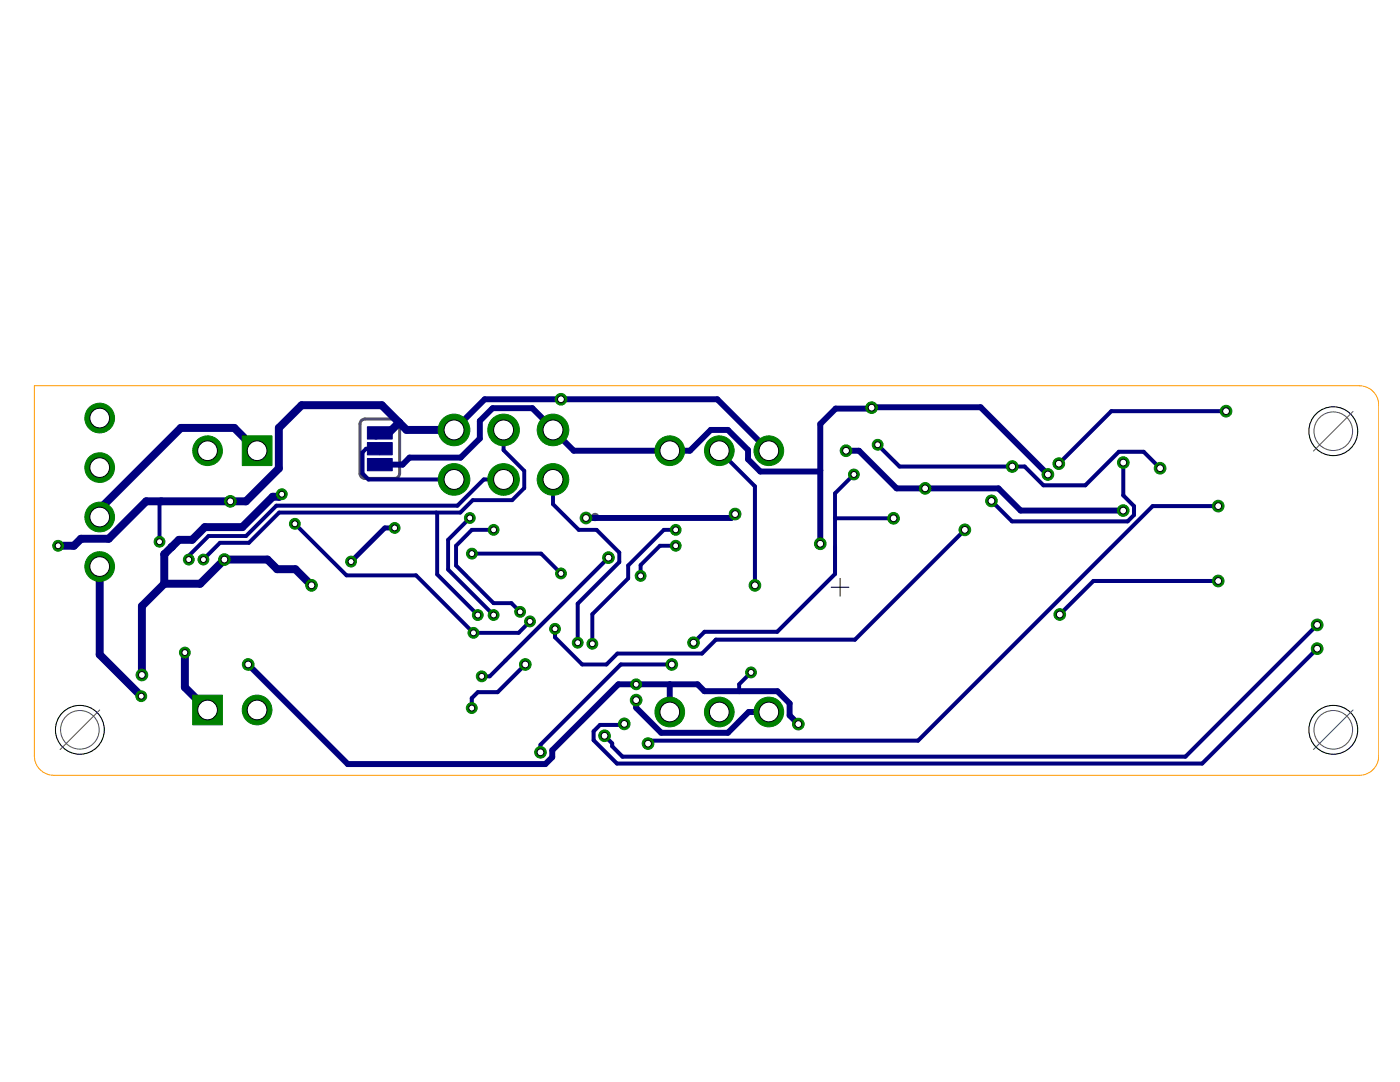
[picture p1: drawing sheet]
<svg xmlns="http://www.w3.org/2000/svg" width="279mm" height="216mm" viewBox="0 0 279 216" stroke-linecap="round" stroke-linejoin="round" font-family="sans-serif">
<path d="M74.6 89.5h2.4M75.8 88.3v2.4M165.9 117.2h3.5M167.7 115.4v3.6" fill="none" stroke="#000" stroke-width=".2"/>
<path d="M72.1 83.9l.7-.3h6l.4 .2 .4 .3 .2 .5v9.9l-.2 .5-.4 .3-.4 .2h-6l-.5-.2-.3-.3-.2-.5v-9.9z" fill="none" stroke="#505050" stroke-width=".59"/>
<path d="M118.2 102.6a.74 .74 0 0 1 1.2 .2 .74 .74 0 0 1-.4 1.1 .74 .74 0 0 1-1-.7h.5a.25 .25 0 0 1 .4-.3 .25 .25 0 0 1 0 .4 .25 .25 0 0 1-.4 0l-.5-.1z" fill-rule="evenodd" fill="#505050" stroke="#505050" stroke-width=".2"/>
<g fill="#000080" stroke="#000080" stroke-width=".2">
<path d="M73.3 85.2h5v2.4h-5z"/>
<path d="M73.3 88.3h5v2.5h-5z"/>
<path d="M73.3 91.5h5v2.4h-5z"/>
</g>
<path d="M51.3 89.9l-4.5-4.5h-10.7l-16.2 16.2v1.6M56.2 98.6l-.4 .5h-1.4l-6 6.1h-7.5l-2.5 2.5h-2.7l-1.4 1.4M79.7 84.3l-2.1 2.1h-1.8M90.6 85.8h-9.5l-4.9-4.9h-16l-4.6 4.5v8.1l-6.5 6.5h-19.9l-7.5 7.5h-5.5l-1.4 1.4h-3.2M19.9 113.1v17.5l8.3 8.3M32.8 116.5h7.2l4.8-4.8h8.6l1.9 1.9h3.6l3.3 3.2M32.8 116.5l-4.5 4.4v13.8M32.9 110.6h.1M34.3 109.1l-1.5 1.5v5.9M34.3 109.1h.1M36.9 130.2v6.9l4.5 4.6" fill="none" stroke="#000080" stroke-width="1.6"/>
<path d="M75.8 86.4l-.7 .7M75.8 92.7h4.5l1.4-1.4h10.2l3.9-3.8v-3.5l2.5-2.6h7.9l8.3 8.5h23.2l4.1-4.1h3.5l4 4v1.9l2.4 2.4h11.8l.2-.2M90.6 85.8l6.1-6.1h46.5l10.2 10.2M168.8 89.9h2.6l7.5 7.6h20.4l4.4 4.4h20.5M173.8 81.5l.2-.2h21.7l13.4 13.4M173.9 81.5h-7.1l-3.1 3.1v23.9M146.7 102.6l-.8 .8h-29M49.5 132.6l19.9 19.9h39.4l1.4-1.4v-1.4l13.2-13.2h15.8l1.4 1.4h14.6l2.4 2.5v2.3l1.7 1.8M127 139.7v1.5l5 5h13.3l4.1-4.1h4M133.7 136.5v5.6" fill="none" stroke="#000080" stroke-width="1.2"/>
<g fill="none" stroke="#000080" stroke-width=".78">
<path d="M75.8 89.5h-2.7l-.8 .8M100.5 85.8v4l4.1 4.2v3.4l-2.4 2.4h-7.9l-2.4 2.5h-36.2l-6 6h-5.8l-3.3 3.4M110.4 95.7v4.9l5.1 5.1h3.6l4.5 4.6v1.9M170.4 94.7l-3.8 3.7v10.7M32.2 100l-.4 .4v7.7M55.2 100.9l-6.1 6.1h-7.5l-3.9 3.9v.8M58.8 104.5l10.4 10.3h13.8l11.5 11.5h9l2.3-2.3M87.1 102.3l.1 .2v12.1l8.2 8.1M93.8 103.4l-4.4 4.3v5.9l9.1 9.1M94.2 110.5h13.8l4 3.9M98.5 105.7h-4.3l-3.2 3.2v3.9l7.5 7.6h3.6l1.7 1.7M134.9 108.9h-3.2l-3.9 3.9v2.1"/>
<path d="M134.9 105.7h-2.4l-7.1 7.1v2.6l-7.2 7.2v5.9M166.6 103.4h11.7M100.9 131.8l-3.2 3.2h-1.6M110.8 127.2l5.4 5.4h4.8l2.2-2.2h16.9M149.9 134.2l-2.4 2.3v1.4"/>
</g>
<g fill="none" stroke="#000080" stroke-width=".8">
<path d="M72.3 90.3v4.2l1.2 1.2h17.1M100.5 95.7h-4l-5.2 5.2h-36.1M143.6 89.9l7.1 7.1v19.8M175.2 88.8l4.3 4.3h25l3.7 3.7h8.4l6.7-6.7h4.9l3.3 3.3M224.2 92.3v6.5l2.1 2.2v1.8l-1.3 1.2h-23l-4.1-4.1M244.7 82h-22.9l-10.5 10.5M121.4 111.3l-20.5 20.5M123.6 112.2l-8.3 8.3v7.7M166.6 109.1v5.4l-11.5 11.6h-14.5l-2.2 2.1M192.6 105.7l-22 21.9h-27.7l-2.8 2.8M243.1 115.9h-24.9l-6.7 6.7M243.1 101h-13.1l-46.8 46.8h-53.3l-.6 .6"/>
<path d="M104.8 132.6l-5.5 5.5h-3.9l-1.3 1.2v2M110.8 125.5v1.7M134.1 132.6h-10.2l-16 16v1.5M262.9 129.4l-23 23h-116.8l-4.6-4.7v-1.8l1.2-1.2h4.7l.2-.3M262.9 124.7l-26.3 26.3h-112.4l-2-2.1v-.6l-1.6-1.5"/>
</g>
<path d="M78.8 105.3h-2l-6.7 6.8" fill="none" stroke="#000080" stroke-width=".99"/>
<circle cx="100.5" cy="95.7" r="3.2" fill="#008000" stroke="#008000" stroke-width=".2"/>
<circle cx="100.5" cy="95.7" r="1.99" fill="#fff" stroke="#000" stroke-width=".2"/>
<circle cx="100.5" cy="85.8" r="3.2" fill="#008000" stroke="#008000" stroke-width=".2"/>
<circle cx="100.5" cy="85.8" r="1.99" fill="#fff" stroke="#000" stroke-width=".2"/>
<circle cx="90.6" cy="85.8" r="3.2" fill="#008000" stroke="#008000" stroke-width=".2"/>
<circle cx="90.6" cy="85.8" r="1.99" fill="#fff" stroke="#000" stroke-width=".2"/>
<circle cx="90.6" cy="95.7" r="3.2" fill="#008000" stroke="#008000" stroke-width=".2"/>
<circle cx="90.6" cy="95.7" r="1.99" fill="#fff" stroke="#000" stroke-width=".2"/>
<circle cx="110.4" cy="95.7" r="3.2" fill="#008000" stroke="#008000" stroke-width=".2"/>
<circle cx="110.4" cy="95.7" r="1.99" fill="#fff" stroke="#000" stroke-width=".2"/>
<circle cx="110.4" cy="85.8" r="3.2" fill="#008000" stroke="#008000" stroke-width=".2"/>
<circle cx="110.4" cy="85.8" r="1.99" fill="#fff" stroke="#000" stroke-width=".2"/>
<path d="M38.5 138.7h5.9v5.9h-5.9z" fill="#008000" stroke="#008000" stroke-width=".2"/>
<circle cx="41.4" cy="141.7" r="1.97" fill="#fff" stroke="#000" stroke-width=".2"/>
<circle cx="51.3" cy="141.7" r="2.96" fill="#008000" stroke="#008000" stroke-width=".2"/>
<circle cx="51.3" cy="141.7" r="1.97" fill="#fff" stroke="#000" stroke-width=".2"/>
<path d="M48.3 87h6v5.9h-6z" fill="#008000" stroke="#008000" stroke-width=".2"/>
<circle cx="51.3" cy="89.9" r="1.97" fill="#fff" stroke="#000" stroke-width=".2"/>
<circle cx="41.4" cy="89.9" r="2.96" fill="#008000" stroke="#008000" stroke-width=".2"/>
<circle cx="41.4" cy="89.9" r="1.97" fill="#fff" stroke="#000" stroke-width=".2"/>
<circle cx="153.4" cy="142.1" r="2.96" fill="#008000" stroke="#008000" stroke-width=".2"/>
<circle cx="153.4" cy="142.1" r="1.97" fill="#fff" stroke="#000" stroke-width=".2"/>
<circle cx="143.6" cy="142.1" r="2.96" fill="#008000" stroke="#008000" stroke-width=".2"/>
<circle cx="143.6" cy="142.1" r="1.97" fill="#fff" stroke="#000" stroke-width=".2"/>
<circle cx="133.7" cy="142.1" r="2.96" fill="#008000" stroke="#008000" stroke-width=".2"/>
<circle cx="133.7" cy="142.1" r="1.97" fill="#fff" stroke="#000" stroke-width=".2"/>
<circle cx="19.9" cy="113.1" r="2.96" fill="#008000" stroke="#008000" stroke-width=".2"/>
<circle cx="19.9" cy="113.1" r="1.97" fill="#fff" stroke="#000" stroke-width=".2"/>
<circle cx="19.9" cy="103.2" r="2.96" fill="#008000" stroke="#008000" stroke-width=".2"/>
<circle cx="19.9" cy="103.2" r="1.97" fill="#fff" stroke="#000" stroke-width=".2"/>
<circle cx="19.9" cy="93.3" r="2.96" fill="#008000" stroke="#008000" stroke-width=".2"/>
<circle cx="19.9" cy="93.3" r="1.97" fill="#fff" stroke="#000" stroke-width=".2"/>
<circle cx="19.9" cy="83.4" r="2.96" fill="#008000" stroke="#008000" stroke-width=".2"/>
<circle cx="19.9" cy="83.4" r="1.97" fill="#fff" stroke="#000" stroke-width=".2"/>
<circle cx="133.7" cy="89.9" r="2.96" fill="#008000" stroke="#008000" stroke-width=".2"/>
<circle cx="133.7" cy="89.9" r="1.97" fill="#fff" stroke="#000" stroke-width=".2"/>
<circle cx="143.6" cy="89.9" r="2.96" fill="#008000" stroke="#008000" stroke-width=".2"/>
<circle cx="143.6" cy="89.9" r="1.97" fill="#fff" stroke="#000" stroke-width=".2"/>
<circle cx="153.4" cy="89.9" r="2.96" fill="#008000" stroke="#008000" stroke-width=".2"/>
<circle cx="153.4" cy="89.9" r="1.97" fill="#fff" stroke="#000" stroke-width=".2"/>
<circle cx="159.3" cy="144.5" r="1.16" fill="#008000" stroke="#008000" stroke-width=".2"/>
<circle cx="159.3" cy="144.5" r=".68" fill="#fff" stroke="#000" stroke-width=".2"/>
<circle cx="224.2" cy="101.9" r="1.16" fill="#008000" stroke="#008000" stroke-width=".2"/>
<circle cx="224.2" cy="101.9" r=".68" fill="#fff" stroke="#000" stroke-width=".2"/>
<circle cx="184.6" cy="97.5" r="1.16" fill="#008000" stroke="#008000" stroke-width=".2"/>
<circle cx="184.6" cy="97.5" r=".68" fill="#fff" stroke="#000" stroke-width=".2"/>
<circle cx="46" cy="100" r="1.16" fill="#008000" stroke="#008000" stroke-width=".2"/>
<circle cx="46" cy="100" r=".68" fill="#fff" stroke="#000" stroke-width=".2"/>
<circle cx="112" cy="79.7" r="1.16" fill="#008000" stroke="#008000" stroke-width=".2"/>
<circle cx="112" cy="79.7" r=".68" fill="#fff" stroke="#000" stroke-width=".2"/>
<circle cx="31.8" cy="108.1" r="1.08" fill="#008000" stroke="#008000" stroke-width=".2"/>
<circle cx="31.8" cy="108.1" r=".59" fill="#fff" stroke="#000" stroke-width=".2"/>
<circle cx="149.9" cy="134.2" r="1.08" fill="#008000" stroke="#008000" stroke-width=".2"/>
<circle cx="149.9" cy="134.2" r=".59" fill="#fff" stroke="#000" stroke-width=".2"/>
<circle cx="146.7" cy="102.6" r="1.16" fill="#008000" stroke="#008000" stroke-width=".2"/>
<circle cx="146.7" cy="102.6" r=".68" fill="#fff" stroke="#000" stroke-width=".2"/>
<circle cx="116.9" cy="103.4" r="1.16" fill="#008000" stroke="#008000" stroke-width=".2"/>
<circle cx="116.9" cy="103.4" r=".68" fill="#fff" stroke="#000" stroke-width=".2"/>
<circle cx="49.5" cy="132.6" r="1.16" fill="#008000" stroke="#008000" stroke-width=".2"/>
<circle cx="49.5" cy="132.6" r=".68" fill="#fff" stroke="#000" stroke-width=".2"/>
<circle cx="11.6" cy="108.9" r="1.08" fill="#008000" stroke="#008000" stroke-width=".2"/>
<circle cx="11.6" cy="108.9" r=".59" fill="#fff" stroke="#000" stroke-width=".2"/>
<circle cx="127" cy="136.5" r="1.08" fill="#008000" stroke="#008000" stroke-width=".2"/>
<circle cx="127" cy="136.5" r=".59" fill="#fff" stroke="#000" stroke-width=".2"/>
<circle cx="168.8" cy="89.9" r="1.16" fill="#008000" stroke="#008000" stroke-width=".2"/>
<circle cx="168.8" cy="89.9" r=".68" fill="#fff" stroke="#000" stroke-width=".2"/>
<circle cx="163.7" cy="108.5" r="1.16" fill="#008000" stroke="#008000" stroke-width=".2"/>
<circle cx="163.7" cy="108.5" r=".68" fill="#fff" stroke="#000" stroke-width=".2"/>
<circle cx="28.3" cy="134.7" r="1.16" fill="#008000" stroke="#008000" stroke-width=".2"/>
<circle cx="28.3" cy="134.7" r=".68" fill="#fff" stroke="#000" stroke-width=".2"/>
<circle cx="127" cy="139.7" r="1.16" fill="#008000" stroke="#008000" stroke-width=".2"/>
<circle cx="127" cy="139.7" r=".68" fill="#fff" stroke="#000" stroke-width=".2"/>
<circle cx="209.1" cy="94.7" r="1.16" fill="#008000" stroke="#008000" stroke-width=".2"/>
<circle cx="209.1" cy="94.7" r=".68" fill="#fff" stroke="#000" stroke-width=".2"/>
<circle cx="44.8" cy="111.7" r="1.16" fill="#008000" stroke="#008000" stroke-width=".2"/>
<circle cx="44.8" cy="111.7" r=".68" fill="#fff" stroke="#000" stroke-width=".2"/>
<circle cx="62.2" cy="116.8" r="1.16" fill="#008000" stroke="#008000" stroke-width=".2"/>
<circle cx="62.2" cy="116.8" r=".68" fill="#fff" stroke="#000" stroke-width=".2"/>
<circle cx="56.2" cy="98.6" r="1.08" fill="#008000" stroke="#008000" stroke-width=".2"/>
<circle cx="56.2" cy="98.6" r=".59" fill="#fff" stroke="#000" stroke-width=".2"/>
<circle cx="173.9" cy="81.3" r="1.16" fill="#008000" stroke="#008000" stroke-width=".2"/>
<circle cx="173.9" cy="81.3" r=".68" fill="#fff" stroke="#000" stroke-width=".2"/>
<circle cx="243.1" cy="115.9" r="1.16" fill="#008000" stroke="#008000" stroke-width=".2"/>
<circle cx="243.1" cy="115.9" r=".68" fill="#fff" stroke="#000" stroke-width=".2"/>
<circle cx="211.5" cy="122.6" r="1.16" fill="#008000" stroke="#008000" stroke-width=".2"/>
<circle cx="211.5" cy="122.6" r=".68" fill="#fff" stroke="#000" stroke-width=".2"/>
<circle cx="197.9" cy="99.9" r="1.16" fill="#008000" stroke="#008000" stroke-width=".2"/>
<circle cx="197.9" cy="99.9" r=".68" fill="#fff" stroke="#000" stroke-width=".2"/>
<circle cx="224.2" cy="92.3" r="1.16" fill="#008000" stroke="#008000" stroke-width=".2"/>
<circle cx="224.2" cy="92.3" r=".68" fill="#fff" stroke="#000" stroke-width=".2"/>
<circle cx="178.3" cy="103.4" r="1.16" fill="#008000" stroke="#008000" stroke-width=".2"/>
<circle cx="178.3" cy="103.4" r=".68" fill="#fff" stroke="#000" stroke-width=".2"/>
<circle cx="138.4" cy="128.2" r="1.16" fill="#008000" stroke="#008000" stroke-width=".2"/>
<circle cx="138.4" cy="128.2" r=".68" fill="#fff" stroke="#000" stroke-width=".2"/>
<circle cx="170.4" cy="94.7" r="1.08" fill="#008000" stroke="#008000" stroke-width=".2"/>
<circle cx="170.4" cy="94.7" r=".59" fill="#fff" stroke="#000" stroke-width=".2"/>
<circle cx="175.2" cy="88.8" r="1.08" fill="#008000" stroke="#008000" stroke-width=".2"/>
<circle cx="175.2" cy="88.8" r=".59" fill="#fff" stroke="#000" stroke-width=".2"/>
<circle cx="202" cy="93.1" r="1.16" fill="#008000" stroke="#008000" stroke-width=".2"/>
<circle cx="202" cy="93.1" r=".68" fill="#fff" stroke="#000" stroke-width=".2"/>
<circle cx="231.5" cy="93.4" r="1.16" fill="#008000" stroke="#008000" stroke-width=".2"/>
<circle cx="231.5" cy="93.4" r=".68" fill="#fff" stroke="#000" stroke-width=".2"/>
<circle cx="124.6" cy="144.4" r="1.16" fill="#008000" stroke="#008000" stroke-width=".2"/>
<circle cx="124.6" cy="144.4" r=".68" fill="#fff" stroke="#000" stroke-width=".2"/>
<circle cx="262.9" cy="129.4" r="1.16" fill="#008000" stroke="#008000" stroke-width=".2"/>
<circle cx="262.9" cy="129.4" r=".68" fill="#fff" stroke="#000" stroke-width=".2"/>
<circle cx="120.6" cy="146.8" r="1.16" fill="#008000" stroke="#008000" stroke-width=".2"/>
<circle cx="120.6" cy="146.8" r=".68" fill="#fff" stroke="#000" stroke-width=".2"/>
<circle cx="262.9" cy="124.7" r="1.16" fill="#008000" stroke="#008000" stroke-width=".2"/>
<circle cx="262.9" cy="124.7" r=".68" fill="#fff" stroke="#000" stroke-width=".2"/>
<circle cx="129.3" cy="148.4" r="1.16" fill="#008000" stroke="#008000" stroke-width=".2"/>
<circle cx="129.3" cy="148.4" r=".68" fill="#fff" stroke="#000" stroke-width=".2"/>
<circle cx="243.1" cy="101" r="1.16" fill="#008000" stroke="#008000" stroke-width=".2"/>
<circle cx="243.1" cy="101" r=".68" fill="#fff" stroke="#000" stroke-width=".2"/>
<circle cx="110.8" cy="125.5" r="1.08" fill="#008000" stroke="#008000" stroke-width=".2"/>
<circle cx="110.8" cy="125.5" r=".59" fill="#fff" stroke="#000" stroke-width=".2"/>
<circle cx="192.6" cy="105.7" r="1.16" fill="#008000" stroke="#008000" stroke-width=".2"/>
<circle cx="192.6" cy="105.7" r=".68" fill="#fff" stroke="#000" stroke-width=".2"/>
<circle cx="211.3" cy="92.5" r="1.16" fill="#008000" stroke="#008000" stroke-width=".2"/>
<circle cx="211.3" cy="92.5" r=".68" fill="#fff" stroke="#000" stroke-width=".2"/>
<circle cx="244.7" cy="82" r="1.16" fill="#008000" stroke="#008000" stroke-width=".2"/>
<circle cx="244.7" cy="82" r=".68" fill="#fff" stroke="#000" stroke-width=".2"/>
<circle cx="36.9" cy="130.2" r="1.08" fill="#008000" stroke="#008000" stroke-width=".2"/>
<circle cx="36.9" cy="130.2" r=".59" fill="#fff" stroke="#000" stroke-width=".2"/>
<circle cx="28.2" cy="138.9" r="1.08" fill="#008000" stroke="#008000" stroke-width=".2"/>
<circle cx="28.2" cy="138.9" r=".59" fill="#fff" stroke="#000" stroke-width=".2"/>
<circle cx="127.8" cy="114.9" r="1.08" fill="#008000" stroke="#008000" stroke-width=".2"/>
<circle cx="127.8" cy="114.9" r=".59" fill="#fff" stroke="#000" stroke-width=".2"/>
<circle cx="134.9" cy="108.9" r="1.08" fill="#008000" stroke="#008000" stroke-width=".2"/>
<circle cx="134.9" cy="108.9" r=".59" fill="#fff" stroke="#000" stroke-width=".2"/>
<circle cx="134.9" cy="105.7" r="1.08" fill="#008000" stroke="#008000" stroke-width=".2"/>
<circle cx="134.9" cy="105.7" r=".59" fill="#fff" stroke="#000" stroke-width=".2"/>
<circle cx="118.2" cy="128.5" r="1.08" fill="#008000" stroke="#008000" stroke-width=".2"/>
<circle cx="118.2" cy="128.5" r=".59" fill="#fff" stroke="#000" stroke-width=".2"/>
<circle cx="115.3" cy="128.2" r="1.08" fill="#008000" stroke="#008000" stroke-width=".2"/>
<circle cx="115.3" cy="128.2" r=".59" fill="#fff" stroke="#000" stroke-width=".2"/>
<circle cx="95.4" cy="122.7" r="1.08" fill="#008000" stroke="#008000" stroke-width=".2"/>
<circle cx="95.4" cy="122.7" r=".59" fill="#fff" stroke="#000" stroke-width=".2"/>
<circle cx="40.6" cy="111.7" r="1.08" fill="#008000" stroke="#008000" stroke-width=".2"/>
<circle cx="40.6" cy="111.7" r=".59" fill="#fff" stroke="#000" stroke-width=".2"/>
<circle cx="103.8" cy="122.1" r="1.08" fill="#008000" stroke="#008000" stroke-width=".2"/>
<circle cx="103.8" cy="122.1" r=".59" fill="#fff" stroke="#000" stroke-width=".2"/>
<circle cx="98.5" cy="105.7" r="1.08" fill="#008000" stroke="#008000" stroke-width=".2"/>
<circle cx="98.5" cy="105.7" r=".59" fill="#fff" stroke="#000" stroke-width=".2"/>
<circle cx="37.7" cy="111.7" r="1.08" fill="#008000" stroke="#008000" stroke-width=".2"/>
<circle cx="37.7" cy="111.7" r=".59" fill="#fff" stroke="#000" stroke-width=".2"/>
<circle cx="98.5" cy="122.7" r="1.08" fill="#008000" stroke="#008000" stroke-width=".2"/>
<circle cx="98.5" cy="122.7" r=".59" fill="#fff" stroke="#000" stroke-width=".2"/>
<circle cx="93.8" cy="103.4" r="1.08" fill="#008000" stroke="#008000" stroke-width=".2"/>
<circle cx="93.8" cy="103.4" r=".59" fill="#fff" stroke="#000" stroke-width=".2"/>
<circle cx="104.8" cy="132.6" r="1.16" fill="#008000" stroke="#008000" stroke-width=".2"/>
<circle cx="104.8" cy="132.6" r=".68" fill="#fff" stroke="#000" stroke-width=".2"/>
<circle cx="94.1" cy="141.3" r="1.08" fill="#008000" stroke="#008000" stroke-width=".2"/>
<circle cx="94.1" cy="141.3" r=".59" fill="#fff" stroke="#000" stroke-width=".2"/>
<circle cx="105.8" cy="124" r="1.08" fill="#008000" stroke="#008000" stroke-width=".2"/>
<circle cx="105.8" cy="124" r=".59" fill="#fff" stroke="#000" stroke-width=".2"/>
<circle cx="94.5" cy="126.3" r="1.08" fill="#008000" stroke="#008000" stroke-width=".2"/>
<circle cx="94.5" cy="126.3" r=".59" fill="#fff" stroke="#000" stroke-width=".2"/>
<circle cx="58.8" cy="104.5" r="1.08" fill="#008000" stroke="#008000" stroke-width=".2"/>
<circle cx="58.8" cy="104.5" r=".59" fill="#fff" stroke="#000" stroke-width=".2"/>
<circle cx="78.8" cy="105.3" r="1.08" fill="#008000" stroke="#008000" stroke-width=".2"/>
<circle cx="78.8" cy="105.3" r=".59" fill="#fff" stroke="#000" stroke-width=".2"/>
<circle cx="70.1" cy="112.1" r="1.08" fill="#008000" stroke="#008000" stroke-width=".2"/>
<circle cx="70.1" cy="112.1" r=".59" fill="#fff" stroke="#000" stroke-width=".2"/>
<circle cx="150.7" cy="116.8" r="1.16" fill="#008000" stroke="#008000" stroke-width=".2"/>
<circle cx="150.7" cy="116.8" r=".68" fill="#fff" stroke="#000" stroke-width=".2"/>
<circle cx="121.4" cy="111.3" r="1.16" fill="#008000" stroke="#008000" stroke-width=".2"/>
<circle cx="121.4" cy="111.3" r=".68" fill="#fff" stroke="#000" stroke-width=".2"/>
<circle cx="96.1" cy="135" r="1.08" fill="#008000" stroke="#008000" stroke-width=".2"/>
<circle cx="96.1" cy="135" r=".59" fill="#fff" stroke="#000" stroke-width=".2"/>
<circle cx="112" cy="114.4" r="1.08" fill="#008000" stroke="#008000" stroke-width=".2"/>
<circle cx="112" cy="114.4" r=".59" fill="#fff" stroke="#000" stroke-width=".2"/>
<circle cx="94.2" cy="110.5" r="1.08" fill="#008000" stroke="#008000" stroke-width=".2"/>
<circle cx="94.2" cy="110.5" r=".59" fill="#fff" stroke="#000" stroke-width=".2"/>
<circle cx="107.9" cy="150.1" r="1.16" fill="#008000" stroke="#008000" stroke-width=".2"/>
<circle cx="107.9" cy="150.1" r=".68" fill="#fff" stroke="#000" stroke-width=".2"/>
<circle cx="134.1" cy="132.6" r="1.16" fill="#008000" stroke="#008000" stroke-width=".2"/>
<circle cx="134.1" cy="132.6" r=".68" fill="#fff" stroke="#000" stroke-width=".2"/>
<g fill="none" stroke="#f90" stroke-width=".2">
<path d="M6.9 77h264.4a3.9 3.9 0 0 1 3.9 3.9v69.9a3.9 3.9 0 0 1-3.9 3.9h-260.5a3.9 3.9 0 0 1-3.9-3.9z"/>
<circle cx="15.9" cy="145.6" r="4.9"/>
</g>
<circle cx="15.9" cy="145.6" r="4.9" fill="#fff" stroke="#000" stroke-width=".2"/>
<circle cx="266.1" cy="86" r="4.9" fill="none" stroke="#f90" stroke-width=".2"/>
<circle cx="266.1" cy="86" r="4.9" fill="#fff" stroke="#000" stroke-width=".2"/>
<circle cx="266.1" cy="145.6" r="4.9" fill="none" stroke="#f90" stroke-width=".2"/>
<circle cx="266.1" cy="145.6" r="4.9" fill="#fff" stroke="#000" stroke-width=".2"/>
<g fill="none" stroke="#505050" stroke-width=".2">
<path d="M270 82.1l-7.9 7.9M19.9 141.7l-7.9 7.9M270 141.7l-7.9 7.9"/>
<circle cx="266.1" cy="86" r="3.9"/>
<circle cx="15.9" cy="145.6" r="3.9"/>
<circle cx="266.1" cy="145.6" r="3.9"/>
</g>
</svg>
